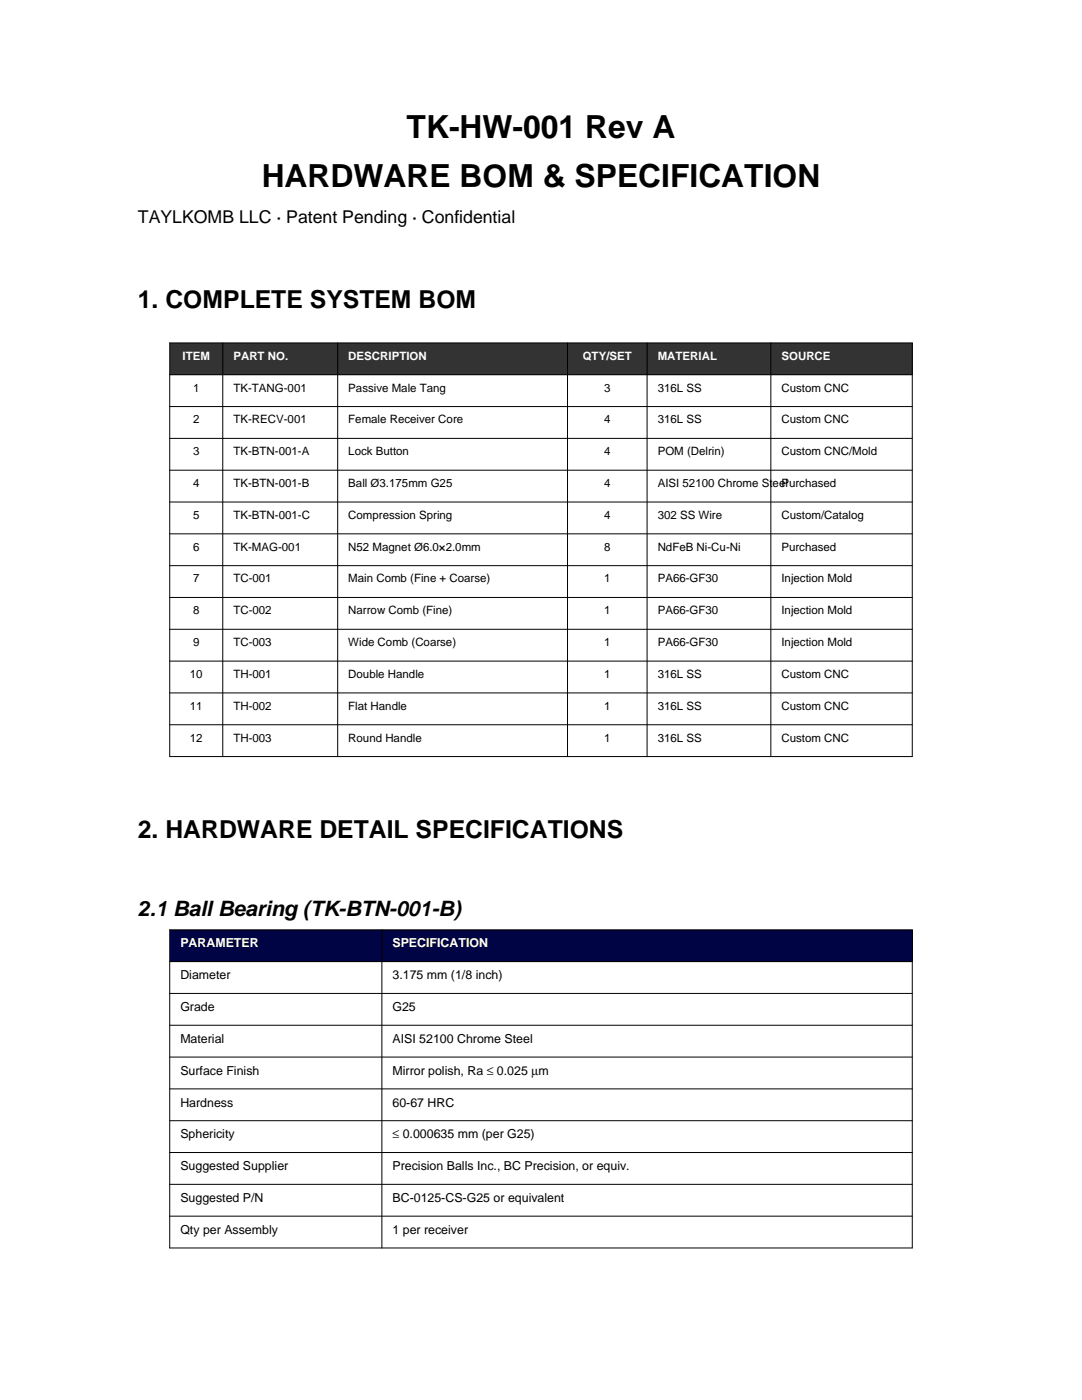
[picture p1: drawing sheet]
<svg xmlns="http://www.w3.org/2000/svg" width="216mm" height="279mm" viewBox="0 0 216 279" stroke-linecap="round" stroke-linejoin="round" font-family="sans-serif">
<defs><g id="words">
<g font-size="6.3">
<text x="81.1" y="27.5">TK-HW-001 Rev A</text>
<text x="52.2" y="37.4">HARDWARE BOM &amp; SPECIFICATION</text>
</g>
<g font-size="4.9">
<text x="27.5" y="61.4">1. COMPLETE SYSTEM BOM</text>
<text x="27.5" y="167.2">2. HARDWARE DETAIL SPECIFICATIONS</text>
</g>
<text font-size="4.2" x="27.5" y="182.7">2.1 Ball Bearing (TK-BTN-001-B)</text>
<text font-size="3.5" x="27.5" y="44.4">TAYLKOMB LLC · Patent Pending · Confidential</text>
<g font-size="2.5" fill="#fff">
<text x="36" y="189.1">PARAMETER</text>
<text x="78.3" y="189.1">SPECIFICATION</text>
</g>
<g font-size="2.5">
<text x="36" y="195.4">Diameter</text>
<text x="78.3" y="195.4">3.175 mm (1/8 inch)</text>
<text x="36" y="201.8">Grade</text>
<text x="78.3" y="201.8">G25</text>
<text x="36" y="208.1">Material</text>
<text x="78.3" y="208.1">AISI 52100 Chrome Steel</text>
<text x="36" y="214.5">Surface Finish</text>
<text x="78.3" y="214.5">Mirror polish, Ra ≤ 0.025 µm</text>
<text x="36" y="220.8">Hardness</text>
<text x="78.3" y="220.8">60-67 HRC</text>
<text x="36" y="227.2">Sphericity</text>
<text x="78.3" y="227.2">≤ 0.000635 mm (per G25)</text>
<text x="36" y="233.5">Suggested Supplier</text>
<text x="78.3" y="233.5">Precision Balls Inc., BC Precision, or equiv.</text>
<text x="36" y="239.9">Suggested P/N</text>
<text x="78.3" y="239.9">BC-0125-CS-G25 or equivalent</text>
<text x="36" y="246.2">Qty per Assembly</text>
<text x="78.3" y="246.2">1 per receiver</text>
</g>
<g font-size="2.3" fill="#fff">
<text x="36.4" y="71.8">ITEM</text>
<text x="46.6" y="71.8">PART NO.</text>
<text x="69.5" y="71.8">DESCRIPTION</text>
<text x="116.3" y="71.8">QTY/SET</text>
<text x="131.2" y="71.8">MATERIAL</text>
<text x="155.9" y="71.8">SOURCE</text>
</g>
<g font-size="2.3">
<text x="38.5" y="78.1">1</text>
<text x="46.6" y="78.1">TK-TANG-001</text>
<text x="69.5" y="78.1">Passive Male Tang</text>
<text x="120.5" y="78.1">3</text>
<text x="131.2" y="78.1">316L SS</text>
<text x="155.9" y="78.1">Custom CNC</text>
<text x="38.5" y="84.5">2</text>
<text x="46.6" y="84.5">TK-RECV-001</text>
<text x="69.5" y="84.5">Female Receiver Core</text>
<text x="120.5" y="84.5">4</text>
<text x="131.2" y="84.5">316L SS</text>
<text x="155.9" y="84.5">Custom CNC</text>
<text x="38.5" y="90.8">3</text>
<text x="46.6" y="90.8">TK-BTN-001-A</text>
<text x="69.5" y="90.8">Lock Button</text>
<text x="120.5" y="90.8">4</text>
<text x="131.2" y="90.8">POM (Delrin)</text>
<text x="155.9" y="90.8">Custom CNC/Mold</text>
<text x="38.5" y="97.2">4</text>
<text x="46.6" y="97.2">TK-BTN-001-B</text>
<text x="69.5" y="97.2">Ball Ø3.175mm G25</text>
<text x="120.5" y="97.2">4</text>
<text x="131.2" y="97.2">AISI 52100 Chrome Steel</text>
<text x="155.9" y="97.2">Purchased</text>
<text x="38.5" y="103.5">5</text>
<text x="46.6" y="103.5">TK-BTN-001-C</text>
<text x="69.5" y="103.5">Compression Spring</text>
<text x="120.5" y="103.5">4</text>
<text x="131.2" y="103.5">302 SS Wire</text>
<text x="155.9" y="103.5">Custom/Catalog</text>
<text x="38.5" y="109.9">6</text>
<text x="46.6" y="109.9">TK-MAG-001</text>
<text x="69.5" y="109.9">N52 Magnet Ø6.0×2.0mm</text>
<text x="120.5" y="109.9">8</text>
<text x="131.2" y="109.9">NdFeB Ni-Cu-Ni</text>
<text x="155.9" y="109.9">Purchased</text>
<text x="38.5" y="116.2">7</text>
<text x="46.6" y="116.2">TC-001</text>
<text x="69.5" y="116.2">Main Comb (Fine + Coarse)</text>
<text x="120.5" y="116.2">1</text>
<text x="131.2" y="116.2">PA66-GF30</text>
<text x="155.9" y="116.2">Injection Mold</text>
<text x="38.5" y="122.6">8</text>
<text x="46.6" y="122.6">TC-002</text>
<text x="69.5" y="122.6">Narrow Comb (Fine)</text>
<text x="120.5" y="122.6">1</text>
<text x="131.2" y="122.6">PA66-GF30</text>
<text x="155.9" y="122.6">Injection Mold</text>
<text x="38.5" y="128.9">9</text>
<text x="46.6" y="128.9">TC-003</text>
<text x="69.5" y="128.9">Wide Comb (Coarse)</text>
<text x="120.5" y="128.9">1</text>
<text x="131.2" y="128.9">PA66-GF30</text>
<text x="155.9" y="128.9">Injection Mold</text>
<text x="37.9" y="135.3">10</text>
<text x="46.6" y="135.3">TH-001</text>
<text x="69.5" y="135.3">Double Handle</text>
<text x="120.5" y="135.3">1</text>
<text x="131.2" y="135.3">316L SS</text>
<text x="155.9" y="135.3">Custom CNC</text>
<text x="37.9" y="141.6">11</text>
<text x="46.6" y="141.6">TH-002</text>
<text x="69.5" y="141.6">Flat Handle</text>
<text x="120.5" y="141.6">1</text>
<text x="131.2" y="141.6">316L SS</text>
<text x="155.9" y="141.6">Custom CNC</text>
<text x="37.9" y="148">12</text>
<text x="46.6" y="148">TH-003</text>
<text x="69.5" y="148">Round Handle</text>
<text x="120.5" y="148">1</text>
<text x="131.2" y="148">316L SS</text>
<text x="155.9" y="148">Custom CNC</text>
</g>
</g></defs>
<path d="M33.9 68.4h148.1v6.4h-148.1z" fill-rule="evenodd" fill="#333"/>
<g fill="none" stroke="#000" stroke-width=".2">
<path d="M33.9 68.4h148.1v82.6h-148.1zM33.9 74.8h148.1M44.4 68.4v82.6M67.4 68.4v82.6M113.2 68.4v82.6M129.1 68.4v82.6M153.8 68.4v82.6M33.9 81.1h148.1M33.9 87.5h148.1M33.9 93.8h148.1M33.9 100.2h148.1M33.9 106.5h148.1"/>
<path d="M33.9 112.9h148.1M33.9 119.2h148.1M33.9 125.6h148.1M33.9 131.9h148.1M33.9 138.3h148.1M33.9 144.6h148.1"/>
</g>
<path d="M33.9 185.6h148.1v6.3h-148.1z" fill-rule="evenodd" fill="#000444"/>
<path d="M33.9 185.6h148.1v63.5h-148.1zM33.9 191.9h148.1M33.9 198.3h148.1M76.2 185.6v63.5M33.9 204.6h148.1M33.9 211h148.1M33.9 217.3h148.1M33.9 223.7h148.1M33.9 230h148.1M33.9 236.4h148.1M33.9 242.7h148.1" fill="none" stroke="#000" stroke-width=".2"/>
<use href="#words"/>
</svg>
